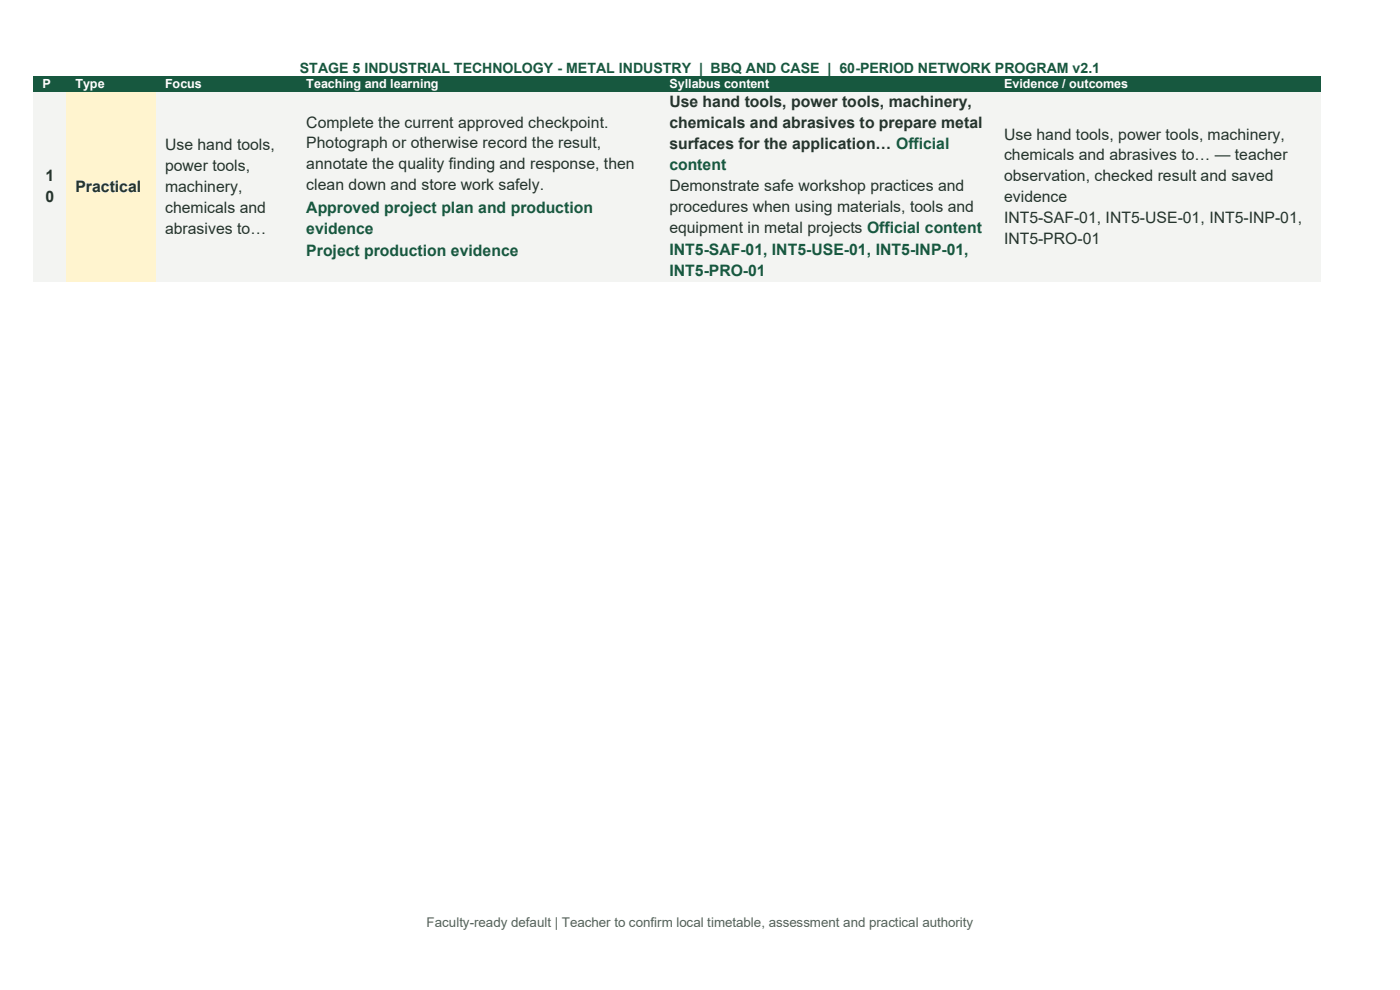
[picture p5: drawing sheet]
<svg xmlns="http://www.w3.org/2000/svg" width="297mm" height="210mm" viewBox="0 0 297 210" stroke-linecap="round" stroke-linejoin="round" font-family="sans-serif">
<defs><g id="words">
<g font-size="3.3" fill="#25342d">
<text x="142" y="22.8">Use hand tools, power tools, machinery,</text>
<text x="65" y="27.1">Complete the current approved checkpoint.</text>
<text x="142" y="27.2">chemicals and abrasives to prepare metal</text>
<text x="213" y="29.6">Use hand tools, power tools, machinery,</text>
<text x="35" y="31.8">Use hand tools,</text>
<text x="65" y="31.5">Photograph or otherwise record the result,</text>
<text x="65" y="35.9">annotate the quality finding and response, then</text>
<text x="142" y="31.6">surfaces for the application… Official</text>
<text x="213" y="34">chemicals and abrasives to… — teacher</text>
<text x="9.7" y="38.5">1</text>
<text x="16" y="40.7">Practical</text>
<text x="35" y="36.2">power tools,</text>
<text x="35" y="40.7">machinery,</text>
<text x="65" y="40.4">clean down and store work safely.</text>
<text x="142" y="40.5">Demonstrate safe workshop practices and</text>
<text x="213" y="38.5">observation, checked result and saved</text>
<text x="9.7" y="42.9">0</text>
<text x="35" y="45.1">chemicals and</text>
<text x="142" y="45">procedures when using materials, tools and</text>
<text x="213" y="42.9">evidence</text>
<text x="213" y="47.3">INT5-SAF-01, INT5-USE-01, INT5-INP-01,</text>
<text x="35" y="49.5">abrasives to…</text>
<text x="142" y="49.4">equipment in metal projects Official content</text>
<text x="213" y="51.8">INT5-PRO-01</text>
</g>
<g font-size="3.3" fill="#17583f">
<text x="142" y="36.1">content</text>
<text x="65" y="45.1">Approved project plan and production</text>
<text x="65" y="49.5">evidence</text>
<text x="65" y="54.3">Project production evidence</text>
<text x="142" y="54.2">INT5-SAF-01, INT5-USE-01, INT5-INP-01,</text>
<text x="142" y="58.6">INT5-PRO-01</text>
</g>
<text font-size="3" fill="#17583f" x="63.6" y="15.5">STAGE 5 INDUSTRIAL TECHNOLOGY - METAL INDUSTRY | BBQ AND CASE | 60-PERIOD NETWORK PROGRAM v2.1</text>
<text font-size="2.8" fill="#51645b" x="90.5" y="196.8">Faculty-ready default | Teacher to confirm local timetable, assessment and practical authority</text>
<g font-size="2.7" fill="#fff">
<text x="9" y="18.6">P</text>
<text x="16" y="18.6">Type</text>
<text x="35" y="18.6">Focus</text>
<text x="65" y="18.6">Teaching and learning</text>
<text x="142" y="18.6">Syllabus content</text>
<text x="213" y="18.6">Evidence / outcomes</text>
</g>
</g></defs>
<g fill="#17583f">
<path d="M7.1 16.1h7v3.5h-7z" fill-rule="evenodd"/>
<path d="M9 16.1h3.2v3.5h-3.2z" fill-rule="evenodd"/>
<path d="M14.1 16.1h19v3.5h-19z" fill-rule="evenodd"/>
<path d="M16 16.1h15.2v3.5h-15.2z" fill-rule="evenodd"/>
<path d="M33.1 16.1h30v3.5h-30z" fill-rule="evenodd"/>
<path d="M35 16.1h26.2v3.5h-26.2z" fill-rule="evenodd"/>
<path d="M63.1 16.1h77v3.5h-77z" fill-rule="evenodd"/>
<path d="M65 16.1h73.2v3.5h-73.2z" fill-rule="evenodd"/>
<path d="M140.1 16.1h71v3.5h-71z" fill-rule="evenodd"/>
<path d="M142 16.1h67.2v3.5h-67.2z" fill-rule="evenodd"/>
<path d="M211.1 16.1h69v3.5h-69z" fill-rule="evenodd"/>
<path d="M213 16.1h65.2v3.5h-65.2z" fill-rule="evenodd"/>
</g>
<g fill="#f3f4f2">
<path d="M7.1 19.6h7v40.3h-7z" fill-rule="evenodd"/>
<path d="M9 35.4h3.2v4.4h-3.2z" fill-rule="evenodd"/>
<path d="M9 39.8h3.2v4.4h-3.2z" fill-rule="evenodd"/>
</g>
<g fill="#fff4cf">
<path d="M14.1 19.6h19v40.3h-19z" fill-rule="evenodd"/>
<path d="M16 37.6h15.2v4.4h-15.2z" fill-rule="evenodd"/>
</g>
<g fill="#f3f4f2">
<path d="M33.1 19.6h30v40.3h-30z" fill-rule="evenodd"/>
<path d="M35 28.7h26.2v4.4h-26.2z" fill-rule="evenodd"/>
<path d="M35 33.1h26.2v4.5h-26.2z" fill-rule="evenodd"/>
<path d="M35 37.6h26.2v4.4h-26.2z" fill-rule="evenodd"/>
<path d="M35 42h26.2v4.4h-26.2z" fill-rule="evenodd"/>
<path d="M35 46.4h26.2v4.4h-26.2z" fill-rule="evenodd"/>
<path d="M63.1 19.6h77v40.3h-77z" fill-rule="evenodd"/>
<path d="M65 23.9h73.2v4.4h-73.2z" fill-rule="evenodd"/>
<path d="M65 28.3h73.2v4.5h-73.2z" fill-rule="evenodd"/>
<path d="M65 32.8h73.2v4.4h-73.2z" fill-rule="evenodd"/>
<path d="M65 37.2h73.2v4.4h-73.2z" fill-rule="evenodd"/>
<path d="M65 41.6h73.2v4.8h-73.2z" fill-rule="evenodd"/>
<path d="M65 46.4h73.2v4.4h-73.2z" fill-rule="evenodd"/>
<path d="M65 50.8h73.2v4.8h-73.2z" fill-rule="evenodd"/>
<path d="M140.1 19.6h71v40.3h-71z" fill-rule="evenodd"/>
<path d="M142 19.6h67.2v4.5h-67.2z" fill-rule="evenodd"/>
<path d="M142 24.1h67.2v4.4h-67.2z" fill-rule="evenodd"/>
<path d="M142 28.5h67.2v4.4h-67.2z" fill-rule="evenodd"/>
<path d="M142 32.9h67.2v4.5h-67.2z" fill-rule="evenodd"/>
<path d="M142 37.4h67.2v4.4h-67.2z" fill-rule="evenodd"/>
<path d="M142 41.8h67.2v4.4h-67.2z" fill-rule="evenodd"/>
<path d="M142 46.2h67.2v4.5h-67.2z" fill-rule="evenodd"/>
<path d="M142 50.7h67.2v4.8h-67.2z" fill-rule="evenodd"/>
<path d="M142 55.5h67.2v4.4h-67.2z" fill-rule="evenodd"/>
<path d="M211.1 19.6h69v40.3h-69z" fill-rule="evenodd"/>
<path d="M213 26.5h65.2v4.4h-65.2z" fill-rule="evenodd"/>
<path d="M213 30.9h65.2v4.5h-65.2z" fill-rule="evenodd"/>
<path d="M213 35.4h65.2v4.4h-65.2z" fill-rule="evenodd"/>
<path d="M213 39.8h65.2v4.4h-65.2z" fill-rule="evenodd"/>
<path d="M213 44.2h65.2v4.4h-65.2z" fill-rule="evenodd"/>
<path d="M213 48.6h65.2v4.5h-65.2z" fill-rule="evenodd"/>
</g>
<use href="#words"/>
</svg>
